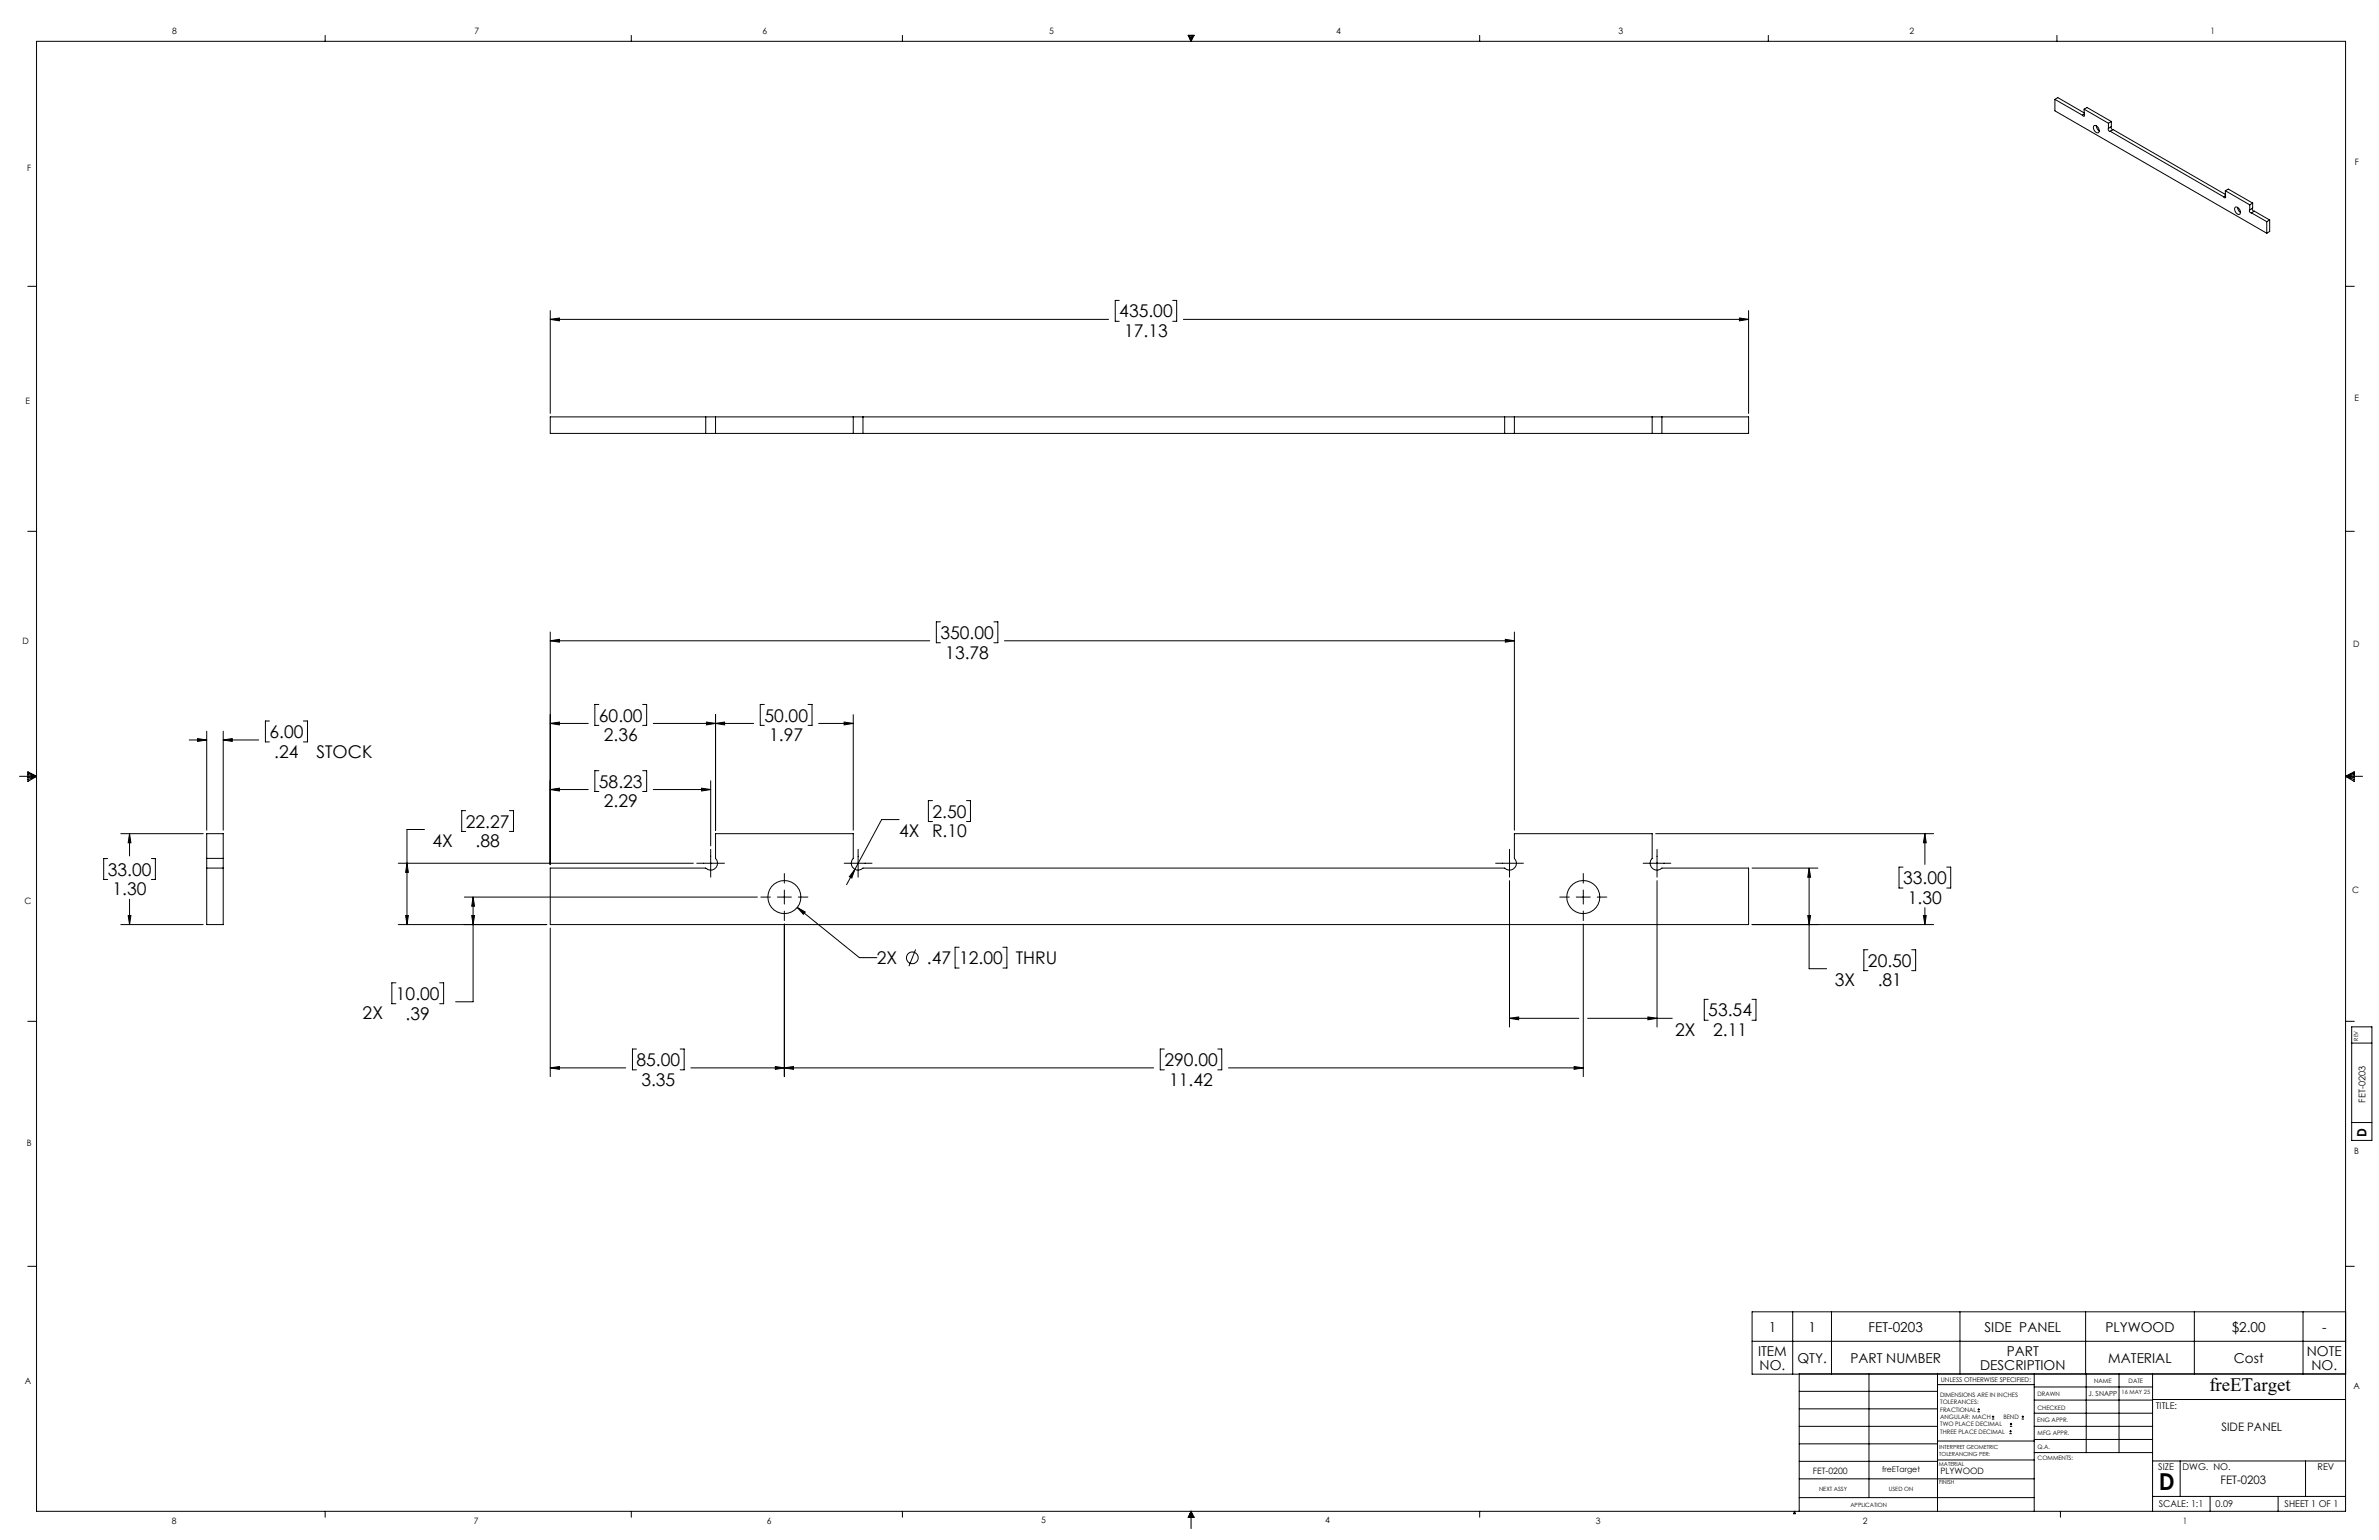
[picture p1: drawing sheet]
<svg xmlns="http://www.w3.org/2000/svg" width="864mm" height="559mm" viewBox="0 0 864 559" stroke-linecap="round" stroke-linejoin="round" font-family="sans-serif">
<defs><g id="words">
<text font-size="8.5" x="783.7" y="540.7">D</text>
<text font-size="6.9" x="802" y="504.9">freETarget</text>
<g font-size="6.4">
<text x="406.3" y="115.2">435.00</text>
<text x="408.1" y="122.3">17.13</text>
<text x="341.4" y="231.8">350.00</text>
<text x="343.2" y="239">13.78</text>
<text x="217.4" y="261.8">60.00</text>
<text x="277.5" y="261.8">50.00</text>
<text x="97.8" y="267.8">6.00</text>
<text x="219.2" y="269">2.36</text>
<text x="279.2" y="269">1.97</text>
<text x="99.6" y="274.9">.24</text>
<text x="114.8" y="274.9">STOCK</text>
<text x="217.4" y="285.8">58.23</text>
<text x="219.2" y="293">2.29</text>
<text x="338.5" y="296.7">2.50</text>
<text x="169.1" y="300.3">22.27</text>
<text x="326.4" y="303.8">4X</text>
<text x="338.3" y="303.8">R.10</text>
<text x="157" y="307.4">4X</text>
<text x="172.6" y="307.5">.88</text>
<text x="39.1" y="317.7">33.00</text>
<text x="690.8" y="320.8">33.00</text>
<text x="40.9" y="324.9">1.30</text>
<text x="692.6" y="328">1.30</text>
<text x="318.3" y="349.9">2X</text>
<text x="336.5" y="349.9">.47</text>
<text x="348.2" y="349.9">12.00</text>
<text x="368.8" y="349.9">THRU</text>
<text x="678.1" y="350.8">20.50</text>
<text x="666" y="357.9">3X</text>
<text x="681.6" y="357.9">.81</text>
<text x="143.7" y="362.8">10.00</text>
<text x="131.6" y="369.9">2X</text>
<text x="147.3" y="369.9">.39</text>
<text x="620.1" y="368.8">53.54</text>
<text x="608.1" y="375.9">2X</text>
<text x="621.9" y="376">2.11</text>
<text x="231.1" y="386.8">85.00</text>
<text x="422.7" y="386.8">290.00</text>
<text x="232.8" y="393.9">3.35</text>
<text x="424.4" y="393.9">11.42</text>
</g>
<g font-size="4.9">
<text x="642" y="483.2">1</text>
<text x="656.5" y="483.2">1</text>
<text x="678.3" y="483.2">FET-0203</text>
<text x="720.4" y="483.2">SIDE PANEL</text>
<text x="764.3" y="483.2">PLYWOOD</text>
<text x="810.2" y="483.2">$2.00</text>
<text x="843" y="483.2">-</text>
<text x="638.2" y="492">ITEM</text>
<text x="638.8" y="497">NO.</text>
<text x="652.5" y="494.5">QTY.</text>
<text x="671.7" y="494.5">PART NUMBER</text>
<text x="718.8" y="497">DESCRIPTION</text>
<text x="728.5" y="492">PART</text>
<text x="765.3" y="494.5">MATERIAL</text>
<text x="810.9" y="494.5">Cost</text>
<text x="837.4" y="492">NOTE</text>
<text x="839.1" y="497">NO.</text>
</g>
<text font-size="4.7" x="859" y="412.4" transform="rotate(-90 859 412.4)">D</text>
<g font-size="4.2">
<text x="806.4" y="519.3">SIDE PANEL</text>
<text x="806.1" y="538.6">FET-0203</text>
</g>
<g font-size="3.4">
<text x="858.7" y="400.1" transform="rotate(-90 858.7 400.1)">FET-0203</text>
<text x="782.6" y="511.2">TITLE:</text>
<text x="783.5" y="533.3">SIZE</text>
<text x="792.3" y="533.3">DWG. NO.</text>
<text x="841.3" y="533.4">REV</text>
<text x="783.6" y="546.8">SCALE: 1:1</text>
<text x="804.3" y="546.8">0.09</text>
<text x="829.3" y="546.8">SHEET 1 OF 1</text>
</g>
<g font-size="3.2">
<text x="62.5" y="12.4">8</text>
<text x="172.3" y="12.3">7</text>
<text x="276.8" y="12.4">6</text>
<text x="380.9" y="12.4">5</text>
<text x="485" y="12.3">4</text>
<text x="587.5" y="12.4">3</text>
<text x="693.2" y="12.4">2</text>
<text x="802.4" y="12.4">1</text>
<text x="854.9" y="59.8">F</text>
<text x="9.9" y="62">F</text>
<text x="9.3" y="146.5">E</text>
<text x="854.7" y="145.5">E</text>
<text x="8.2" y="233.6">D</text>
<text x="854.3" y="234.9">D</text>
<text x="8.9" y="328.1">C</text>
<text x="853.9" y="324.1">C</text>
<text x="9.7" y="415.8">B</text>
<text x="854.6" y="418.6">B</text>
<text x="9" y="502">A</text>
<text x="854.3" y="503.9">A</text>
<text x="658.1" y="534.9">FET-0200</text>
<text x="704.4" y="534.9">PLYWOOD</text>
<text x="62.3" y="552.9">8</text>
<text x="172" y="552.9">7</text>
<text x="278.3" y="552.9">6</text>
<text x="377.9" y="552.8">5</text>
<text x="481" y="552.8">4</text>
<text x="579.3" y="552.8">3</text>
<text x="676.2" y="552.9">2</text>
<text x="792.4" y="552.8">1</text>
</g>
<text font-size="2.8" x="683.2" y="534.2">freETarget</text>
<text font-size="2.5" x="758.2" y="506.5">J. SNAPP</text>
<text font-size="2.4" x="704.5" y="501.3">UNLESS OTHERWISE SPECIFIED:</text>
<g font-size="2.2">
<text x="760.2" y="501.8">NAME</text>
<text x="772.7" y="501.8">DATE</text>
<text x="704.3" y="506.9">DIMENSIONS ARE IN INCHES</text>
<text x="704.3" y="509.6">TOLERANCES:</text>
<text x="739.6" y="506.6">DRAWN</text>
<text x="704.3" y="512.2">FRACTIONAL</text>
<text x="704.3" y="514.9">ANGULAR: MACH</text>
<text x="727.2" y="514.9">BEND</text>
<text x="739.6" y="511.5">CHECKED</text>
<text x="704.3" y="517.5">TWO PLACE DECIMAL</text>
<text x="704.3" y="520.2">THREE PLACE DECIMAL</text>
<text x="739.6" y="516.1">ENG APPR.</text>
<text x="739.7" y="520.9">MFG APPR.</text>
<text x="739.6" y="525.6">Q.A.</text>
<text x="739.7" y="529.8">COMMENTS:</text>
</g>
<g font-size="2.1">
<text x="770.2" y="505.9">16 MAY 25</text>
<text x="660.3" y="540.9">NEXT ASSY</text>
<text x="685.6" y="540.9">USED ON</text>
<text x="671.7" y="546.7">APPLICATION</text>
</g>
<g font-size="2">
<text x="856" y="377.7" transform="rotate(-90 856 377.7)">REV</text>
<text x="704" y="525.8">INTERPRET GEOMETRIC</text>
<text x="703.9" y="531.8">MATERIAL</text>
<text x="704" y="528.3">TOLERANCING PER:</text>
<text x="703.9" y="538.7">FINISH</text>
</g>
</g></defs>
<g fill="none" stroke="#000" stroke-width=".36">
<path d="M13.3 15h838.2v533.4h-838.2zM118 12.8v2.2M229.2 12.8v2.2M327.6 12.8v2.2M431.3 12.8h2.2l-1.1 2.2zM431.5 12.8l.9 2.2M432 12.8l.4 2.2M432.7 12.8l-.3 2.2M433 12.8l-.6 2.2M537.1 12.8v2.2M641.9 12.8v2.2M746.7 12.8v2.2"/>
<path d="M745.9 36.1v4.1l77 44.4M745.9 36.1l10 5.7M745.9 36.1l1.1-.7 9.6 5.6M756.6 39.6v1.9M756.6 39.6l8.8 5.1M756.6 39.6l1-.6 8.8 5.1M756.6 41.5l-.1 .7-.6-.4M756.6 41.5l-.7 .3M760.2 45.6a1.63 1.63 0 0 1 1.5 .8 1.63 1.63 0 0 1-.1 1.8 1.78 1.78 0 0 1-1.4-2.6zM761 45.6l.4 1.2 .6 .7M765.4 46.6a.72 .72 0 0 0 .6 1M765.4 44.7v1.9"/>
<path d="M766 47.6l41.2 23.8M766.4 45.9a.74 .74 0 0 0 .7 1.1M766.4 44.1l-1 .6M766.4 45.9l-1 .7M766.4 44.1v1.8M767.1 47l40.7 23.6M767.1 47l-1.1 .6M807.8 71v.8l-.6-.4M807.8 69.2l8.9 5.1M807.8 69.2v1.8M807.8 69.2l1.1-.6 8.8 5.1M807.8 71l-.6 .4"/>
<path d="M811.4 75.2a1.63 1.63 0 0 1 1.6 .8 1.63 1.63 0 0 1-.1 1.8 1.78 1.78 0 0 1-1.5-2.6zM812.2 75.2l.3 .9 .8 1M816.7 76.2a.69 .69 0 0 0 .6 1M816.7 74.3v1.9M817.3 77.2l5.6 3.2M817.7 75.5a.71 .71 0 0 0 .6 1.1M817.7 73.7l-1 .6M817.7 75.5l-1 .7M817.7 73.7v1.8M818.3 76.6l-1 .6M818.3 76.6l5.6 3.2M823.9 79.8l-1 .6"/>
<path d="M823.9 79.8v4.2l-1 .6M822.9 80.4v4.2M10.1 103.9h3.2M199.7 115.9l3.4-.5v1zM199.7 112.7v37.3M199.7 115.9h202.7M406.3 109h-1.5v7.6h1.5M425.7 109h1.4v7.6h-1.4M429.6 115.9h205.2M631.4 115.4l3.4 .5-3.4 .5zM634.8 112.7v37.3M851.5 103.9h3.1"/>
<path d="M256.2 157.3h3.6M256.2 151.3h3.6M256.2 151.3h-56.5v6h56.5M256.2 151.3v6M259.8 151.3v6M259.8 157.3h49.9M259.8 151.3h49.9M309.7 157.3h3.6M309.7 151.3h3.6M309.7 151.3v6M313.3 157.3h232.9M313.3 151.3h232.9"/>
<path d="M313.3 151.3v6M546.2 157.3h3.5M546.2 151.3h3.5M546.2 151.3v6M549.7 151.3v6M549.7 157.3h50.1M549.7 151.3h50.1M599.8 157.3h3.5M599.8 151.3h3.5M599.8 151.3v6M603.3 151.3h31.5v6h-31.5M603.3 151.3v6"/>
<path d="M10.1 192.8h3.2M851.5 192.8h3.1M199.7 232.5l3.4-.5v1zM199.7 229.3v84.4M199.7 232.5h137.8M341.4 225.6h-1.5v7.6h1.5M360.8 225.6h1.4v7.6h-1.4M364.6 232.5h185.1M546.5 232l3.2 .5-3.2 .5zM549.7 229.3v71.9M217.4 255.6h-1.5v7.6h1.5M233.3 255.6h1.4v7.6h-1.4"/>
<path d="M259.8 259.3v41.9M277.5 255.6h-1.5v7.6h1.5M293.3 255.6h1.5v7.6h-1.5M309.7 259.3v41.9M68.7 268.5h6.3M71.7 268l3.3 .5-3.3 .5zM75 265.3v35.9M81 268.5l3.3-.5v1zM81 265.3v35.9M81 268.5h12.9M97.8 261.6h-1.5v7.6h1.5M110.1 261.6h1.5v7.6h-1.5"/>
<path d="M199.7 262.5l3.4-.5v1zM199.7 262.5h13.8M217.4 279.6h-1.5v7.6h1.5M233.3 279.6h1.4v7.6h-1.4M237.1 262.5h36.5M256.4 262l3.4 .5-3.4 .5zM259.8 262.5l3.2-.5v1zM297.2 262.5h12.5M306.4 262l3.3 .5-3.3 .5zM7.1 281.7h6.2M10.1 280l3.2 1.7-3.2 1.9zM10.1 280.5l3.2 1.2"/>
<path d="M10.1 281.1l3.2 .6M13.3 281.7l-3.2 1.2M13.3 281.7l-3.2 .5M169.1 294.1h-1.5v7.6h1.5M184.9 294.1h1.5v7.6h-1.5M199.7 286.5l3.4-.5v1zM199.7 286.5h13.8M237.1 286.5h20.9M254.7 286l3.3 .5-3.3 .5zM258 283.3v23.6M326.4 297.4h-6.4l-9.7 18.1M338.5 290.5h-1.5v7.6h1.5"/>
<path d="M350.8 290.5h1.5v7.6h-1.5M851.5 281.7h6.1M851.5 281.7l3.1 .5M851.5 281.7l3.1 1.2M851.5 281.7l3.1-1.7v3.6zM854.6 281.1l-3.1 .6M854.6 280.5l-3.1 1.2M39.1 311.5h-1.5v7.6h1.5M43.9 302.5h29.9M47 302.5l.5 3.3h-1zM47 302.5v8.1M55 311.5h1.4v7.6h-1.4"/>
<path d="M75 311.5v3.5M75 315v20.5h6v-20.5M75 311.5v-9h6v9M75 315h6M75 311.5h6M81 311.5v3.5M144.6 313.2h107.1M147.7 313.2l.5 3.3h-1zM154.1 301h-6.4v34.5M199.7 315h56.5a2.51 2.51 0 0 0 3.5 0 2.51 2.51 0 0 0 .1-3.5v-9h49.9v9a2.49 2.49 0 0 0 0 3.5 2.49 2.49 0 0 0 3.6 0h232.9a2.49 2.49 0 0 0 3.5 0 2.49 2.49 0 0 0 0-3.5v-9h50.1v9a2.49 2.49 0 0 0-.1 3.5 2.49 2.49 0 0 0 3.6 0h31.5v20.5h-435.1zM252.9 313.2h10.1M258 308.2v10.1"/>
<path d="M284.7 317v3.4M306.5 313.2h10M310.3 315.5l-1.1 3.1-.9-.5zM310.3 315.5l-3 5.5M311.5 308.2v10.1M542.9 313.2h10.1M548 308.2v10.1M548 319.5v53.2M574.7 317v3.4M596.5 313.2h10M601 302.5h100.9M601.5 308.2v10.1"/>
<path d="M601.5 319.5v53.2M636 315h23.9M656.7 315l.6 3.3h-1.1zM656.7 315v36.5h6.4M690.8 314.6h-1.4v7.6h1.4M698.7 302.5l.5 3.3h-1zM698.7 302.5v11.2M706.7 314.6h1.4v7.6h-1.4M43.9 335.5h29.9M46.5 332.2h1l-.5 3.3zM47 326.3v9.2M144.6 335.5h53.9"/>
<path d="M147.2 332.2h1l-.5 3.3zM168.6 325.5h106.3M171.2 332.2h1.1l-.6 3.3zM171.7 325.5l.6 3.3h-1.1zM171.7 325.5v38h-6.3M199.7 336.8v53.9M276.2 325.5h3.4M282.2 325.5h5.1M284.7 323v5M284.7 330.6v3.4M284.7 335.3v55.4M289.4 329.3l2.9 1.6-.7 .9z"/>
<path d="M289.4 329.3l22.6 18.2h6.3M289.8 325.5h3.5M566.2 325.5h3.5M572.2 325.5h5.1M574.7 323v5M574.7 330.6v3.4M574.7 335.3v55.4M579.8 325.5h3.5M636 335.5h65.9M656.2 332.2h1.1l-.6 3.3zM698.2 332.2h1l-.5 3.3zM698.7 329.4v6.1"/>
<path d="M143.7 356.6h-1.5v7.6h1.5M159.6 356.6h1.4v7.6h-1.4M332.4 344.5l-2.4 6.1M348.2 343.7h-1.5v7.6h1.5M364.1 343.7h1.4v7.6h-1.4M678.1 344.6h-1.5v7.6h1.5M693.9 344.6h1.5v7.6h-1.5M10.1 370.6h3.2M548 369.5l3.3-.5v1zM548 369.5h25.2M576.3 369.5h30.8M598.2 369l3.3 .5-3.3 .5z"/>
<path d="M620.1 362.6h-1.4v7.6h1.4M636 362.6h1.4v7.6h-1.4M851.5 370.6h3.1M853.7 372.6h7.3v41.2h-7.3zM853.7 378.5h7.3M199.7 387.5l3.4-.5v1zM199.7 387.5h27.5M231 380.6h-1.4v7.6h1.4M246.9 380.6h1.5v7.6h-1.5M250.8 387.5h168M281.4 387l3.3 .5-3.3 .5zM284.7 387.5l3.3-.5v1z"/>
<path d="M422.7 380.6h-1.5v7.6h1.5M442.1 380.6h1.4v7.6h-1.4M445.9 387.5h128.8M571.4 387l3.3 .5-3.3 .5zM853.7 407.3h7.3M10.1 459.5h3.2M851.5 459.5h3.1M636 476h215.5v22.6h-215.5zM650.8 476v22.6M664.8 476v22.6M711.5 476v22.6M757.1 476v22.6"/>
<path d="M796.6 476v22.6M836 476v22.6M636 486.7h215.5M678.5 498.5v44.9M703.3 498.5v49.9M738.4 498.5v49.9M757.3 498.5v28.6M769.2 498.5v28.6M781.4 498.5v49.9M851.5 498.5h-198.4v49.9M653.1 517.6h50.2M653.1 511.2h50.2"/>
<path d="M653.1 504.9h50.2M703.3 502.4h35.1M717.9 512.3h.8M717.9 511.4h.8M718.3 511v.8M723.1 514.9h.8M723.1 514.1h.8M723.5 513.6v.9M729.4 519.4h.9M729.6 517.6h.8M729.6 516.7h.8M729.9 518.9v.9"/>
<path d="M730 516.3v.8M733.9 514.9h.8M733.9 514.1h.8M734.3 513.6v.9M738.4 517.6h43M738.4 512.8h43M738.4 508h43M738.4 503.3h43M781.4 507.8h70.1M653.1 536.6h85.3M653.1 530.3h50.2M653.1 523.9h50.2"/>
<path d="M703.3 529.8h35.1M703.3 522.9h35.1M729.4 520.2h.9M738.4 527.1h43M738.4 522.3h43M781.4 530.1h70.1M791.4 530.1v12.9M836.9 530.1v12.9M118 548.4v2.1M229.2 548.4v2.1M327.6 548.4v2.1M432.4 548.4v6.3"/>
<path d="M432.4 548.4l1.1 2.2h-2.2zM432.4 548.4l.6 2.2M432.4 548.4l-.9 2.2M432.4 548.4l-.4 2.2M432.4 548.4l.3 2.2M537.1 548.4v2.1M651.4 548.4l.4 .9h-.7zM653.1 543.4h85.3M748 548.4v2.1M781.4 543h70.1M802.3 543v5.4M827 543v5.4"/>
<circle cx="284.7" cy="325.5" r="6"/>
<circle cx="574.7" cy="325.5" r="6"/>
<circle cx="331.2" cy="347.6" r="2.13"/>
</g>
<path d="M199.7 262.5l3.4-.5v1zM256.4 262l3.4 .5-3.4 .5zM306.4 262l3.3 .5-3.3 .5zM259.8 262.5l3.2-.5v1zM546.5 232l3.2 .5-3.2 .5zM199.7 232.5l3.4-.5v1zM698.2 332.2h1l-.5 3.3zM698.7 302.5l.5 3.3h-1zM199.7 387.5l3.4-.5v1zM281.4 387l3.3 .5-3.3 .5zM284.7 387.5l3.3-.5v1zM571.4 387l3.3 .5-3.3 .5zM199.7 286.5l3.4-.5v1zM254.7 286l3.3 .5-3.3 .5zM548 369.5l3.3-.5v1zM598.2 369l3.3 .5-3.3 .5zM171.2 332.2h1.1l-.6 3.3zM171.7 325.5l.6 3.3h-1.1zM289.4 329.3l2.2 2.5 .7-.9zM147.7 313.2l.5 3.3h-1zM147.2 332.2h1l-.5 3.3zM310.3 315.5l-2 2.6 .9 .5zM656.7 315l.6 3.3h-1.1zM656.2 332.2h1.1l-.6 3.3zM631.4 115.4l3.4 .5-3.4 .5zM199.7 115.9l3.4-.5v1zM81 268.5l3.3-.5v1zM71.7 268l3.3 .5-3.3 .5zM47 302.5l.5 3.3h-1zM46.5 332.2h1l-.5 3.3z" fill="#000"/>
<use href="#words"/>
</svg>
